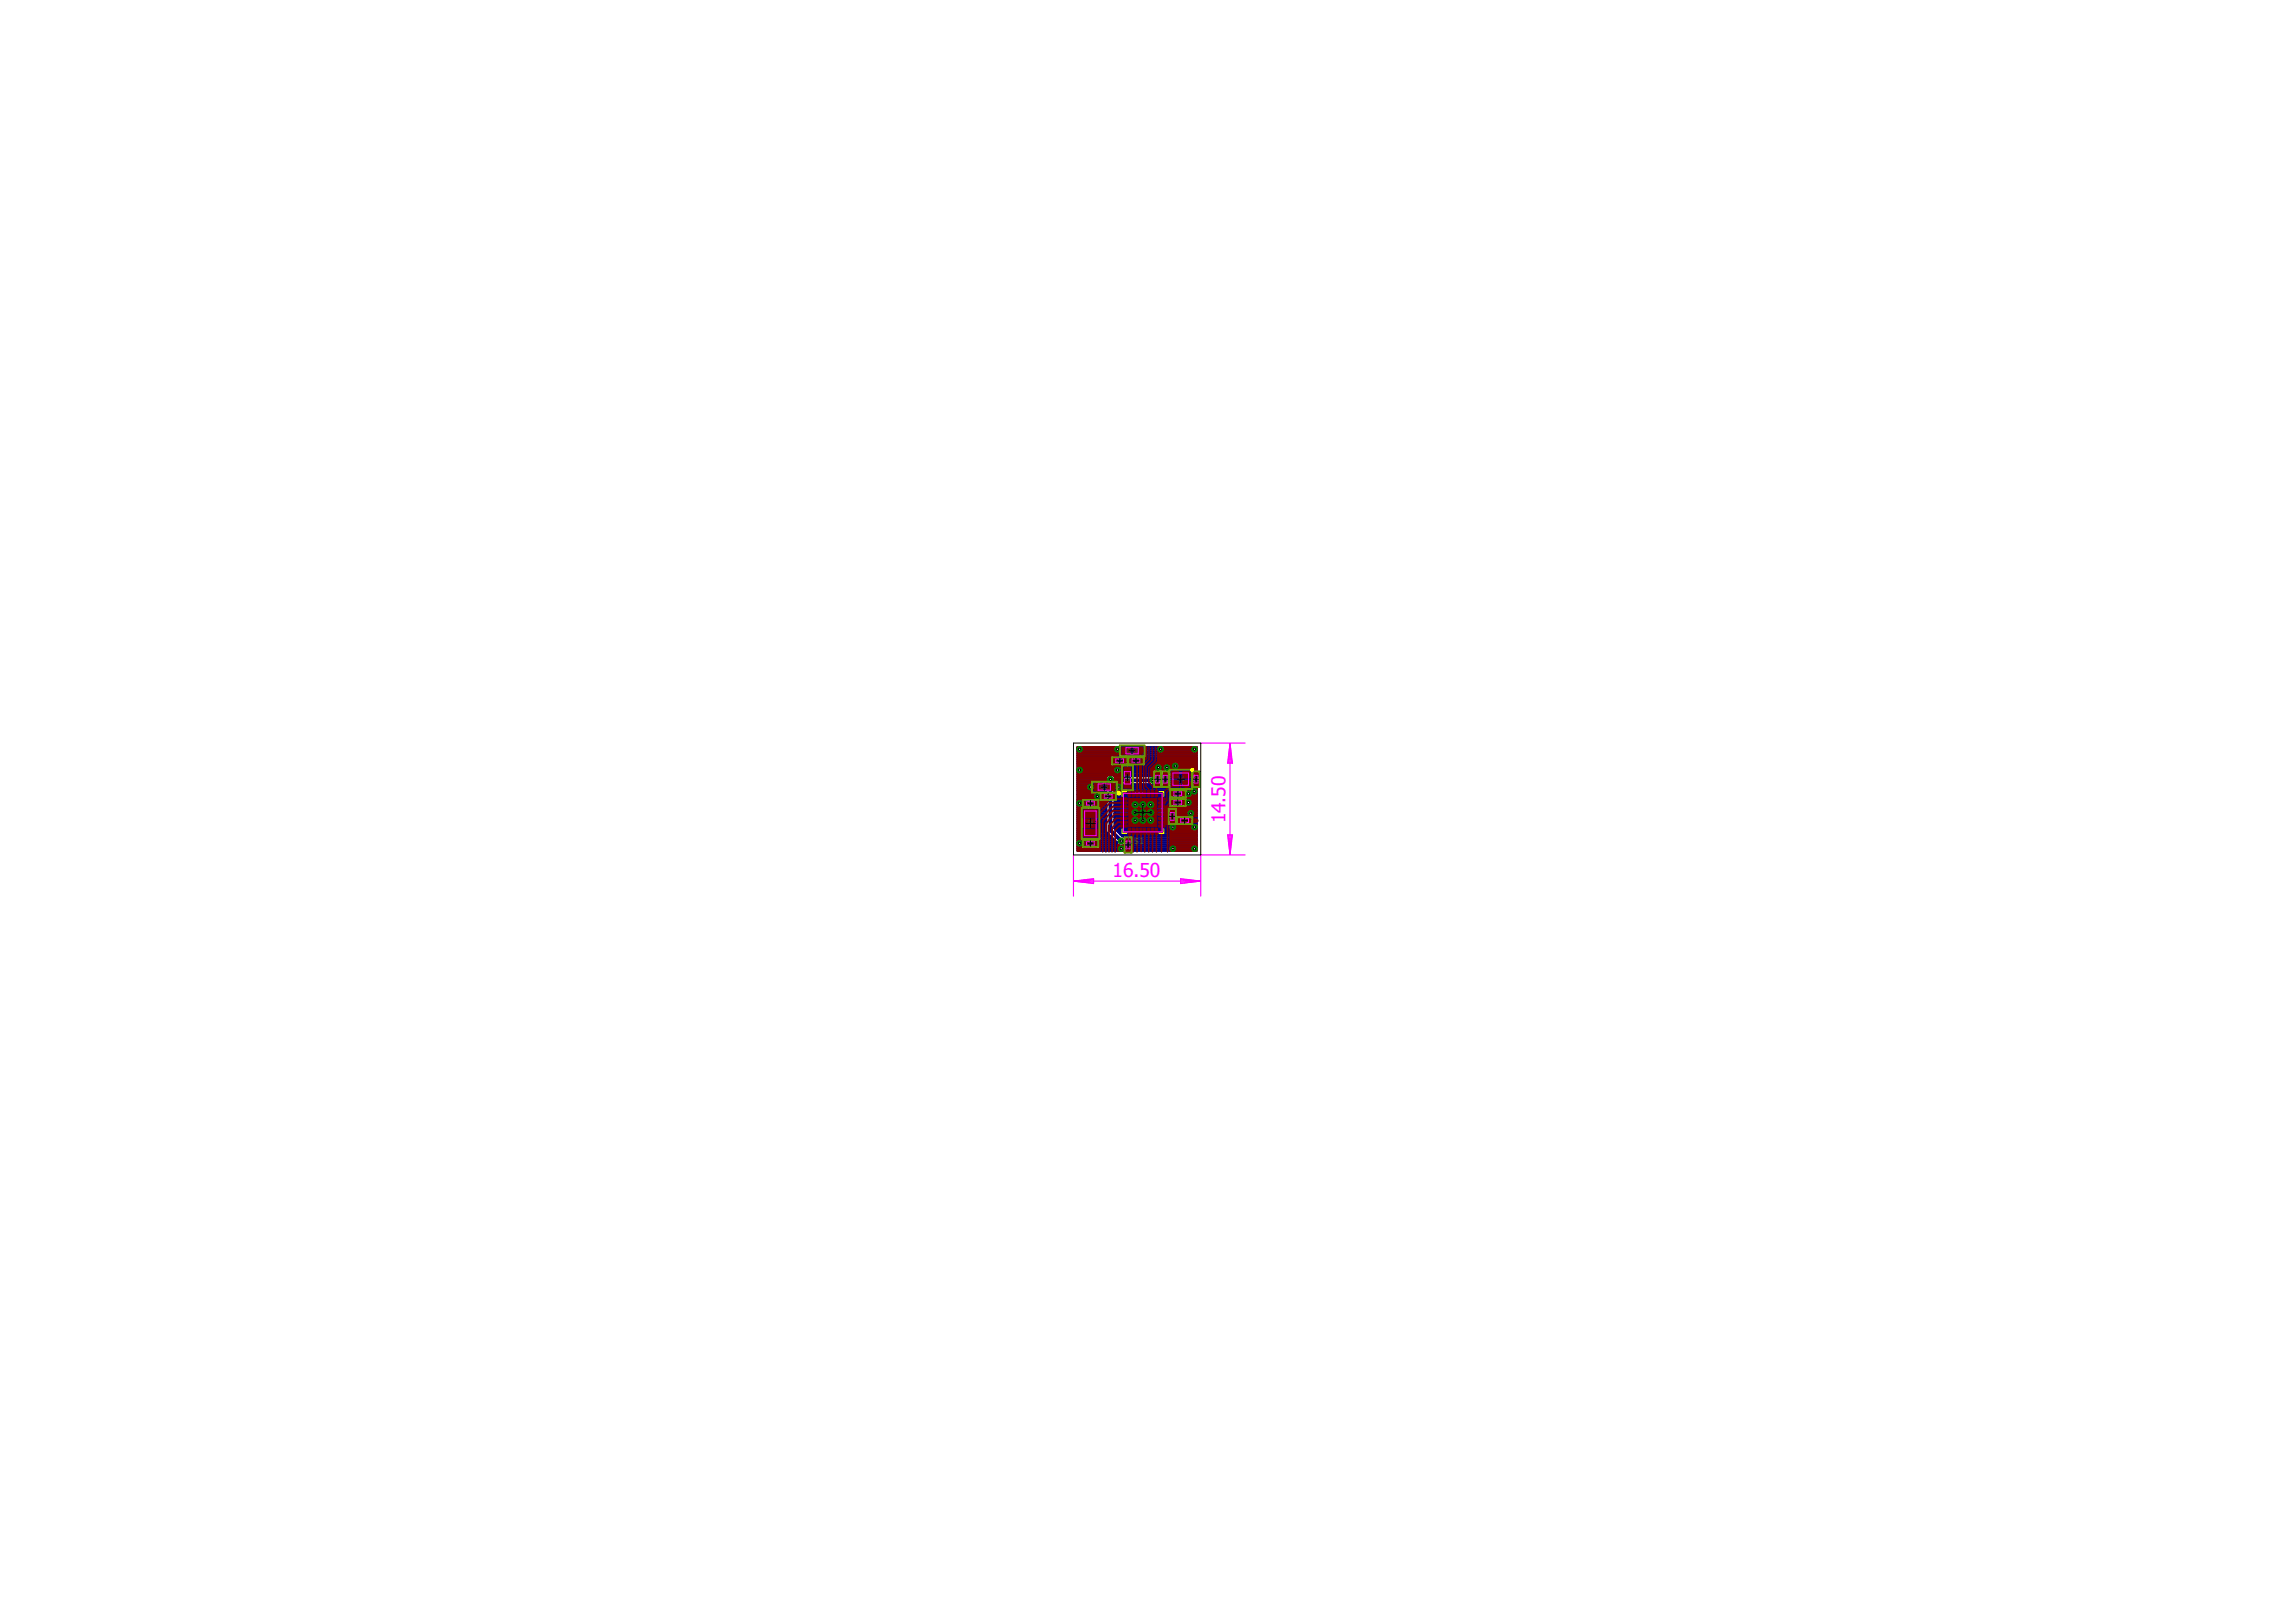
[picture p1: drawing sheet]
<svg xmlns="http://www.w3.org/2000/svg" width="297mm" height="210mm" viewBox="0 0 297 210" stroke-linecap="round" stroke-linejoin="round" font-family="sans-serif">
<defs><g id="words">
<g font-size="2.5" fill="#f0f">
<text x="158.6" y="106.6" transform="rotate(-90 158.6 106.6)">14.50</text>
<text x="143.9" y="113.5">16.50</text>
</g>
<g font-size="1.2" fill="#505050">
<text x="145.9" y="109.2">U</text>
<text x="146.7" y="109.2">$</text>
<text x="147.4" y="109.2">1</text>
</g>
<g font-size=".8" fill="#505050">
<text x="144.5" y="98.8">L3</text>
<text x="145.8" y="97.5">C10</text>
<text x="146.2" y="101.1" transform="rotate(-90 146.2 101.1)">L2</text>
<text x="146.3" y="98.8">C13</text>
<text x="150.1" y="101.3" transform="rotate(-90 150.1 101.3)">C</text>
<text x="150.1" y="100.8" transform="rotate(-90 150.1 100.8)">8</text>
<text x="151.1" y="101.3" transform="rotate(-90 151.1 101.3)">C</text>
<text x="151.1" y="100.8" transform="rotate(-90 151.1 100.8)">2</text>
<text x="152.3" y="101.1">X1</text>
<text x="155" y="101.3" transform="rotate(-90 155 101.3)">C1</text>
<text x="140.2" y="104.2">C11</text>
<text x="141.4" y="106.9" transform="rotate(-90 141.4 106.9)">X</text>
<text x="141.4" y="106.5" transform="rotate(-90 141.4 106.5)">2</text>
<text x="142.4" y="102.1">C9</text>
<text x="142.9" y="103.4">C4</text>
<text x="151.9" y="104.1">C6</text>
<text x="151.9" y="103">C7</text>
<text x="151.9" y="106.1" transform="rotate(-90 151.9 106.1)">C</text>
<text x="151.9" y="105.6" transform="rotate(-90 151.9 105.6)">3</text>
<text x="152.7" y="106.5">L1</text>
<text x="140.2" y="109.4">C12</text>
<text x="146.2" y="109.8" transform="rotate(-90 146.2 109.8)">C</text>
<text x="146.2" y="109.3" transform="rotate(-90 146.2 109.3)">5</text>
</g>
</g></defs>
<g fill="none" stroke="#000080" stroke-width=".32">
<path d="M139.4 96.7h15.4v13.4h-15.4zM139.4 99.9h15.4M139.4 99.7h15.4M139.4 99.4h15.4M139.4 99.1h15.4M139.4 98.8h15.4M139.4 98.6h15.4M139.4 98.3h15.4M139.4 98.1h15.4M139.4 97.8h15.4M139.4 97.5h15.4M139.4 97.3h15.4"/>
<path d="M139.4 97h15.4M139.4 101.5h3.7M139.4 100.2h15.4M139.4 109.8h15.4M139.4 109.6h15.4M139.4 109.3h5.2M139.4 109h5M139.4 108.8h4.8M139.4 108.5h4.5M139.4 108.2h4.3M139.4 108h4M139.4 107.7h3.7"/>
<path d="M139.4 107.4h3.7M139.4 107.2h3.7M139.4 106.9h3.7M139.4 106.6h3.7M139.4 106.4h3.7M139.4 106.1h3.7M139.4 105.8h3.7M139.4 105.6h3.7M139.4 105.3h3.7M139.4 105h3.7M139.4 104.8h3.7M139.4 104.5h3.7"/>
<path d="M139.4 104.2h3.7M139.4 103.9h3.7M139.4 103.7h3.7M139.4 103.4h3.7M139.4 103.1h3.7M139.4 102.9h3.7M139.4 102.6h3.7M139.4 102.3h3.7M139.4 102.1h3.7M139.4 101.8h3.7M139.4 101.3h3.7M139.4 101h3.6"/>
<path d="M139.4 100.7h3.6M139.4 100.5h3.7M143 100.7l.1 .5M143.1 101.2h.1M143.1 101.2v6.5l1.3 1.3M143.5 100.2l-.4 .3-.1 .2M143.8 100.2l.4 .2h4.6M144.2 107.2h10.6M144.2 106.9h10.6M144.2 106.6h10.6M144.2 106.4h10.6M144.2 106.1h10.6"/>
<path d="M144.2 105.8h10.6M144.2 105.6h10.6M144.2 105.3h10.6M144.2 105h10.6M144.2 104.8h10.6M144.2 104.5h10.6M144.2 104.2h10.6M144.2 103.9h10.6M144.2 103.7h10.6M144.2 103.4h10.6M144.2 103.1h10.6M144.2 102.9h10.6"/>
<path d="M144.2 102.6h10.6M144.2 102.3h10.6M144.2 102.1h10.6M144.2 101.8h10.6M144.4 109h.1M144.4 107.4h10.4M144.7 107.7h10.1M144.9 108h9.9M145.2 108.2a.66 .66 0 0 1 .3 1.1 .66 .66 0 0 1-1.1-.3M145.2 108.2h.1M145.3 108.2h9.5M145.5 109.3h9.3"/>
<path d="M145.6 108.5h9.2M145.7 109h9.1M145.7 108.8h9.1M148.8 101.5v.1M148.8 101.5l.3 .1 .4-.1M148.8 100.4a.66 .66 0 0 1 .9 .2 .66 .66 0 0 1-.2 .9M148.8 100.4v.1M148.8 101.5h-4.6v5.7l1 1M149.5 101.5h5.3M149.6 100.5h5.2M149.8 101.3h5M149.8 100.7h5"/>
<path d="M149.8 101h5"/>
</g>
<path d="M149.2 101h-5.4l-.1-.1v6.5l1.4 1.4" fill="none" stroke="#000080" stroke-width=".51"/>
<circle cx="146.9" cy="104.1" r=".4" fill="#008000" stroke="#008000" stroke-width=".13"/>
<circle cx="146.9" cy="104.1" r=".15" fill="#fff" stroke="#000" stroke-width=".13"/>
<circle cx="147.8" cy="104.1" r=".4" fill="#008000" stroke="#008000" stroke-width=".13"/>
<circle cx="147.8" cy="104.1" r=".15" fill="#fff" stroke="#000" stroke-width=".13"/>
<circle cx="148.9" cy="104.1" r=".4" fill="#008000" stroke="#008000" stroke-width=".13"/>
<circle cx="148.9" cy="104.1" r=".15" fill="#fff" stroke="#000" stroke-width=".13"/>
<circle cx="146.9" cy="105.2" r=".4" fill="#008000" stroke="#008000" stroke-width=".13"/>
<circle cx="146.9" cy="105.2" r=".15" fill="#fff" stroke="#000" stroke-width=".13"/>
<circle cx="147.8" cy="105.2" r=".4" fill="#008000" stroke="#008000" stroke-width=".13"/>
<circle cx="147.8" cy="105.2" r=".15" fill="#fff" stroke="#000" stroke-width=".13"/>
<circle cx="148.9" cy="105.2" r=".4" fill="#008000" stroke="#008000" stroke-width=".13"/>
<circle cx="148.9" cy="105.2" r=".15" fill="#fff" stroke="#000" stroke-width=".13"/>
<circle cx="146.9" cy="106.2" r=".4" fill="#008000" stroke="#008000" stroke-width=".13"/>
<circle cx="146.9" cy="106.2" r=".15" fill="#fff" stroke="#000" stroke-width=".13"/>
<circle cx="147.8" cy="106.2" r=".4" fill="#008000" stroke="#008000" stroke-width=".13"/>
<circle cx="147.8" cy="106.2" r=".15" fill="#fff" stroke="#000" stroke-width=".13"/>
<circle cx="148.9" cy="106.2" r=".4" fill="#008000" stroke="#008000" stroke-width=".13"/>
<circle cx="148.9" cy="106.2" r=".15" fill="#fff" stroke="#000" stroke-width=".13"/>
<circle cx="139.7" cy="109.1" r=".36" fill="#008000" stroke="#008000" stroke-width=".13"/>
<circle cx="139.7" cy="109.1" r=".15" fill="#fff" stroke="#000" stroke-width=".13"/>
<circle cx="139.7" cy="103.9" r=".36" fill="#008000" stroke="#008000" stroke-width=".13"/>
<circle cx="139.7" cy="103.9" r=".15" fill="#fff" stroke="#000" stroke-width=".13"/>
<circle cx="142" cy="103.1" r=".36" fill="#008000" stroke="#008000" stroke-width=".13"/>
<circle cx="142" cy="103.1" r=".15" fill="#fff" stroke="#000" stroke-width=".13"/>
<circle cx="149.9" cy="99.3" r=".36" fill="#008000" stroke="#008000" stroke-width=".13"/>
<circle cx="149.9" cy="99.3" r=".15" fill="#fff" stroke="#000" stroke-width=".13"/>
<circle cx="153.8" cy="102.7" r=".36" fill="#008000" stroke="#008000" stroke-width=".13"/>
<circle cx="153.8" cy="102.7" r=".15" fill="#fff" stroke="#000" stroke-width=".13"/>
<circle cx="153.8" cy="103.8" r=".36" fill="#008000" stroke="#008000" stroke-width=".13"/>
<circle cx="153.8" cy="103.8" r=".15" fill="#fff" stroke="#000" stroke-width=".13"/>
<circle cx="141.1" cy="101.9" r=".36" fill="#008000" stroke="#008000" stroke-width=".13"/>
<circle cx="141.1" cy="101.9" r=".15" fill="#fff" stroke="#000" stroke-width=".13"/>
<circle cx="154.5" cy="102.4" r=".36" fill="#008000" stroke="#008000" stroke-width=".13"/>
<circle cx="154.5" cy="102.4" r=".15" fill="#fff" stroke="#000" stroke-width=".13"/>
<circle cx="152" cy="99.1" r=".36" fill="#008000" stroke="#008000" stroke-width=".13"/>
<circle cx="152" cy="99.1" r=".15" fill="#fff" stroke="#000" stroke-width=".13"/>
<circle cx="151" cy="99.3" r=".36" fill="#008000" stroke="#008000" stroke-width=".13"/>
<circle cx="151" cy="99.3" r=".15" fill="#fff" stroke="#000" stroke-width=".13"/>
<circle cx="139.7" cy="99.7" r=".36" fill="#008000" stroke="#008000" stroke-width=".13"/>
<circle cx="139.7" cy="99.7" r=".15" fill="#fff" stroke="#000" stroke-width=".13"/>
<circle cx="145.1" cy="109.8" r=".36" fill="#008000" stroke="#008000" stroke-width=".13"/>
<circle cx="145.1" cy="109.8" r=".15" fill="#fff" stroke="#000" stroke-width=".13"/>
<circle cx="154.5" cy="107" r=".36" fill="#008000" stroke="#008000" stroke-width=".13"/>
<circle cx="154.5" cy="107" r=".15" fill="#fff" stroke="#000" stroke-width=".13"/>
<circle cx="154.1" cy="105.2" r=".36" fill="#008000" stroke="#008000" stroke-width=".13"/>
<circle cx="154.1" cy="105.2" r=".15" fill="#fff" stroke="#000" stroke-width=".13"/>
<circle cx="144.6" cy="97" r=".36" fill="#008000" stroke="#008000" stroke-width=".13"/>
<circle cx="144.6" cy="97" r=".15" fill="#fff" stroke="#000" stroke-width=".13"/>
<circle cx="144.6" cy="99.7" r=".36" fill="#008000" stroke="#008000" stroke-width=".13"/>
<circle cx="144.6" cy="99.7" r=".15" fill="#fff" stroke="#000" stroke-width=".13"/>
<circle cx="154.5" cy="97" r=".36" fill="#008000" stroke="#008000" stroke-width=".13"/>
<circle cx="154.5" cy="97" r=".15" fill="#fff" stroke="#000" stroke-width=".13"/>
<circle cx="151.7" cy="107" r=".36" fill="#008000" stroke="#008000" stroke-width=".13"/>
<circle cx="151.7" cy="107" r=".15" fill="#fff" stroke="#000" stroke-width=".13"/>
<circle cx="154.5" cy="109.8" r=".36" fill="#008000" stroke="#008000" stroke-width=".13"/>
<circle cx="154.5" cy="109.8" r=".15" fill="#fff" stroke="#000" stroke-width=".13"/>
<circle cx="151.7" cy="109.8" r=".36" fill="#008000" stroke="#008000" stroke-width=".13"/>
<circle cx="151.7" cy="109.8" r=".15" fill="#fff" stroke="#000" stroke-width=".13"/>
<circle cx="139.7" cy="97" r=".36" fill="#008000" stroke="#008000" stroke-width=".13"/>
<circle cx="139.7" cy="97" r=".15" fill="#fff" stroke="#000" stroke-width=".13"/>
<circle cx="150.2" cy="97" r=".36" fill="#008000" stroke="#008000" stroke-width=".13"/>
<circle cx="150.2" cy="97" r=".15" fill="#fff" stroke="#000" stroke-width=".13"/>
<circle cx="144.8" cy="101.9" r=".36" fill="#008000" stroke="#008000" stroke-width=".13"/>
<circle cx="144.8" cy="101.9" r=".15" fill="#fff" stroke="#000" stroke-width=".13"/>
<circle cx="145.1" cy="108.8" r=".36" fill="#008000" stroke="#008000" stroke-width=".13"/>
<circle cx="145.1" cy="108.8" r=".15" fill="#fff" stroke="#000" stroke-width=".13"/>
<circle cx="143.7" cy="100.9" r=".36" fill="#008000" stroke="#008000" stroke-width=".13"/>
<circle cx="143.7" cy="100.9" r=".15" fill="#fff" stroke="#000" stroke-width=".13"/>
<circle cx="149.2" cy="101" r=".36" fill="#008000" stroke="#008000" stroke-width=".13"/>
<circle cx="149.2" cy="101" r=".15" fill="#fff" stroke="#000" stroke-width=".13"/>
<g fill="#800000" stroke="#800000" stroke-width=".13">
<path d="M153 99.8h.9v.9h-.9z"/>
<path d="M151.6 99.8h.9v.9h-.9z"/>
<path d="M151.6 101h.9v.8h-.9z"/>
<path d="M153 101h.9v.8h-.9z"/>
<path d="M152.4 105.9h.6v.6h-.6z"/>
<path d="M153.5 105.9h.6v.6h-.6z"/>
<path d="M150.5 101.1h.5v.6h-.5z"/>
<path d="M150.5 100h.5v.6h-.5z"/>
<path d="M154.5 100h.5v.6h-.5z"/>
<path d="M154.5 101.1h.5v.6h-.5z"/>
<path d="M151.4 105.9h.6v.6h-.6z"/>
<path d="M151.4 104.8h.6v.6h-.6z"/>
<path d="M143.6 102.8h.6v.6h-.6z"/>
<path d="M142.5 102.8h.6v.6h-.6z"/>
<path d="M145.6 108.5h.6v.6h-.6z"/>
<path d="M145.6 109.6h.6v.6h-.6z"/>
<path d="M149.5 101.1h.6v.6h-.6z"/>
<path d="M149.5 100h.6v.6h-.6z"/>
<path d="M151.5 103.5h.6v.6h-.6z"/>
<path d="M152.6 103.5h.6v.6h-.6z"/>
<path d="M151.5 102.4h.6v.6h-.6z"/>
<path d="M152.6 102.4h.6v.6h-.6z"/>
<path d="M143.1 101.4h1.1v.9h-1.1z"/>
<path d="M141.5 101.4h1.1v.9h-1.1z"/>
<path d="M145.1 96.7h1.1v.9h-1.1z"/>
<path d="M146.7 96.7h1.1v.9h-1.1z"/>
<path d="M140.2 104.8h1.8v1h-1.8z"/>
<path d="M140.2 107.3h1.8v1h-1.8z"/>
<path d="M140.2 103.7h.6v.5h-.6z"/>
<path d="M141.3 103.7h.6v.5h-.6z"/>
<path d="M140.2 108.8h.6v.6h-.6z"/>
<path d="M141.3 108.8h.6v.6h-.6z"/>
<path d="M146 103.3h3.7v3.7h-3.7z"/>
<path d="M145.4 100.9h.9v1.1h-.9z"/>
<path d="M145.4 99.3h.9v1.1h-.9z"/>
<path d="M145.1 98.2h.6v.6h-.6z"/>
<path d="M144 98.2h.6v.6h-.6z"/>
<path d="M146.1 98.2h.6v.6h-.6z"/>
<path d="M147.2 98.2h.6v.6h-.6z"/>
</g>
<g fill="#800000" stroke="#800000" stroke-width=".13">
<path d="M145 103.3h.8v.2h-.7z" fill-rule="evenodd"/>
<path d="M145 103.8h.8v.2v.1h-.7z" fill-rule="evenodd"/>
<path d="M145 104.3l.8-.1v.3h-.7z" fill-rule="evenodd"/>
<path d="M145 104.8h.8v.2v.1h-.7z" fill-rule="evenodd"/>
<path d="M145 105.3l.8-.1v.3h-.7z" fill-rule="evenodd"/>
<path d="M145 105.8l.8-.1v.3h-.7z" fill-rule="evenodd"/>
<path d="M145 106.3h.8v.2v.1h-.7z" fill-rule="evenodd"/>
<path d="M145 106.8l.8-.1v.3h-.7z" fill-rule="evenodd"/>
<path d="M146 107.2h.3v.7l-.1 .1-.2-.1z" fill-rule="evenodd"/>
<path d="M146.5 107.2h.2v.7v.1l-.2-.1z" fill-rule="evenodd"/>
<path d="M147 107.2h.3v.7l-.1 .1-.2-.1z" fill-rule="evenodd"/>
<path d="M147.5 107.2h.3v.7l-.1 .1-.2-.1z" fill-rule="evenodd"/>
<path d="M148 107.2h.3v.7l-.1 .1-.2-.1z" fill-rule="evenodd"/>
<path d="M148.5 107.2h.3v.7l-.1 .1-.2-.1z" fill-rule="evenodd"/>
<path d="M149 107.2h.2v.7v.1l-.3-.1z" fill-rule="evenodd"/>
<path d="M149.5 107.2h.3v.7l-.1 .1-.2-.1z" fill-rule="evenodd"/>
<path d="M149.9 106.8l.8-.1v.3h-.7z" fill-rule="evenodd"/>
<path d="M149.9 106.3h.8v.2v.1h-.7z" fill-rule="evenodd"/>
<path d="M149.9 105.8l.8-.1v.3h-.7z" fill-rule="evenodd"/>
<path d="M149.9 105.3l.8-.1v.3h-.7z" fill-rule="evenodd"/>
<path d="M149.9 104.8h.8v.2v.1h-.7z" fill-rule="evenodd"/>
<path d="M149.9 104.3l.8-.1v.3h-.7z" fill-rule="evenodd"/>
<path d="M149.9 103.8h.8v.2v.1h-.7z" fill-rule="evenodd"/>
<path d="M149.9 103.3h.8v.2h-.7z" fill-rule="evenodd"/>
<path d="M149.5 102.3h.3v.8h-.1h-.2z" fill-rule="evenodd"/>
<path d="M149 102.3h.2v.8h-.3z" fill-rule="evenodd"/>
<path d="M148.5 102.3h.3v.8h-.1h-.2z" fill-rule="evenodd"/>
<path d="M148 102.3h.3v.8h-.1h-.2z" fill-rule="evenodd"/>
<path d="M147.5 102.3h.3v.8h-.1h-.2z" fill-rule="evenodd"/>
<path d="M147 102.3h.3v.8h-.1h-.2z" fill-rule="evenodd"/>
<path d="M146.5 102.3h.2v.8h-.2z" fill-rule="evenodd"/>
<path d="M146 102.3h.3v.8h-.1h-.2z" fill-rule="evenodd"/>
</g>
<g fill="none" stroke="#800000" stroke-width=".21">
<path d="M144.3 98.5l1.4-1.3v.5l1.4 1.5v3.5M145.4 98.5l.5 .4v1M147.3 97.2l.2 .2v1.1h.5l.2-.2v-1.1M147.6 98.5v5.6h.2M141.6 105.2l-.5 .1M141.6 103.9v1.3l-.5 .1M141.6 107.8v1.3M143.7 101.9l.6 .6M143.9 103.1l.4 .3h1.1M144.3 102.5h.1M144.3 102.5l.2 .2h1.6M145.4 105.4h-1.2l-1.1 1.2v3.6"/>
<path d="M145.4 104.9h-1.4l-1.3 1.3v4M145.4 103.9h-1.8l-1.2 1.3h-1.2l-.1 .1M145.4 104.4h-1.5l-2 2v1.4h-.8M145.4 105.9h-1l-.9 .9v3.4M145.4 106.9h-.6l-.5 .5v2.8M145.4 106.4h-.8l-.7 .7v3.1M145.9 101.5l.1 .4h.3l.3 .3v.5M146.1 107.6v1l-.2 .2M146.6 107.6v2.6M147.1 107.6v2.6M147.6 107.6v2.6M148.1 107.6v2.6"/>
<path d="M148.6 107.6v2.6M148.9 105.2l.1 .2h1.3M149.1 107.6v2.6M149.2 101l.3 .4h.3l-.2 .1v1.2M149.6 107.6v2.6M150.3 107v-.1v3.3M150.3 106.4h.6l.1 .2v3.6M150.3 105.9h1l.4 .3M150.7 101.4h1.3M151.7 105.1l-.4 .4h-.9M151.8 102.7v.1M151.8 103.8l-1 1.1h-.5"/>
<path d="M152 101.4h.1M152 100.3h-1.3M153.5 100.3h1.2M154.7 101.4h-1.2"/>
</g>
<g fill="none" stroke="#800000" stroke-width=".32">
<path d="M139.4 97.3h5.4M139.4 99.9h5.7M139.4 99.7h5.7M139.4 99.4h5.7M139.4 99.1h5.8M139.4 98.8h4.3M139.4 98.6h4.3M139.4 98.3h4.3M139.4 98.1h4.3M139.4 97.8h5M139.4 97.5h5.3M139.4 97h5.4"/>
<path d="M147.5 99h.1M147.5 99.9h.1M147.5 99.7h.1M147.5 99.4h.1M147.5 99.1h.1M147.5 98.8h.1M147.5 98.6h.1M148 98.5h-.5l.1 3.4-.1-2.8M148.1 97.8h.2M148.1 97.2v.5l-.1 .2 .2 .3 .1-.1v-1.4h-.2v.4h-.8v.1l1 .1M148.1 97.5h.2M148.1 97h.2"/>
<path d="M148.1 98.1h.2M149 99.9h.1M149 99.7h.3M149.1 99.4h5.7M149.3 99.7h1.9M149.3 99.7l-.2 .2M149.3 99.1h5.5M149.6 98.8h5.2M149.8 99.6v.7M149.8 99.9h.1M149.8 99.7h.1M149.8 97.3h5"/>
<path d="M149.8 98.6h5M149.8 98.3h5M149.8 98.1h5M149.8 97.8h5M149.8 97.5h5M149.8 97h5M150.2 99.7h.1M150.7 99.6v.7M150.7 99.9h.1M150.7 99.7h.1M151.2 99.7l.2-.2h.6v.8h-2.9M151.2 99.7h.1"/>
<path d="M152 99.9h.1M152 99.7h.1M152.8 99.6l.1-.1h1.2l.1 .3 .1-.1h.5v-3h-5v1.9l-.8 .9v.9l.1-.1v-.4M152.8 99.6h.1M152.8 99.6l-.3-.1h-.4v.7h-.7v.1M154.2 99.7h.6M139.4 100.2h5.7M139.4 103.4h.6M139.4 105h.5M139.4 103.9h1.1M139.4 106.1h2.2l-.1 .2v.7h-1.5l-.1 .2M139.4 109.8h2.9"/>
<path d="M139.4 109.6h.5M139.4 109.3h.5M139.4 109h.5M139.4 108.8h.5M139.4 108.5h.6M139.4 108.2h.5M139.4 108h.5M139.4 107.7h.5M139.4 107.4h.5M139.4 107.2h.5M139.4 106.9h2.1M139.4 106.6h2.1"/>
<path d="M139.4 106.4h2.1M139.4 105.8h.5M139.4 105.6h.5M139.4 105.3h.5M139.4 104.8h.5M139.4 104.5h.6M139.4 104.2h.5M139.4 103.7h.5M139.4 103.1h2.8M139.4 102.9h2.8M139.4 102.6h2M139.4 102.3h1.8"/>
<path d="M139.4 102.1h1.8M139.4 101.8h2.6M139.4 101.5h1.8M139.4 101.3h1.8M139.4 101h3.6M139.4 100.7h3.6M139.4 100.5h3.7M139.9 109.1h.6v.7M139.9 107.2v1.2l.1 .2M139.9 104.5h.1M140 108.6l-.1 .2v.7l.2 .3h.8l.2-.2 .1 .1h.8l.2-.1M140 104.5l-.1 .2v1.2l.1 .2"/>
<path d="M140 104.5h.1M140.5 103.4h.1M140.5 103.3v.7M140.5 109.6h.1M140.5 109.3h.1M140.5 103.7h.1M141.1 103.4h.1M141.1 103.4h.1h.8l.2 .1v.9l-.1 .1M141.1 103.5l-.2-.2h-.8l-.2 .3v.9M141.2 102.3v-.4h.9l.1 1.5 .2 .3M141.2 101.3l.2-.2 .6-.1v1.7l-.6-.1-.2-.3M142 102.6h.1"/>
<path d="M142 102.3h.1M142 102.1h.1M142 101.5h.1M142 101.3h.1M142.1 104.5h.1M142.1 108.6l.1 .1v.9M142.1 103.4h.1M142.1 108.6h.1M142.1 104.5h.4M142.2 103.1h.6v.6M142.2 108.5h.1M142.2 103.9h.8"/>
<path d="M142.2 109.6h.1M142.2 109.3h.1M142.2 109h.1M142.2 108.8h.1M142.2 104.2h.5M142.2 103.7h.2M142.3 108.4l-.2 .2M142.3 106.6h.1M142.3 108.2h.1M142.3 108h.1M142.3 107.7h.1M142.3 107.4h.1"/>
<path d="M142.3 107.2h.1M142.3 106.9h.1M142.4 103.7h.9M142.8 103.4h.1M142.8 103.7h.1M142.8 103.1h.1M143 100.7l.1 .4-.2 .1-.3-.2h-.5v.8h-.9v-.5M143.3 103.7l-1 1-.2-.2M143.3 103.7h.1M143.5 100.2l-.4 .3-.1 .2M143.8 100.2l.2 .1 .3 .4M144.2 100.5h.9"/>
<path d="M144.3 100.7v.4l.2 .2v.8l.2 .2h1h-.4l-.2-.2v-1.3l.2-.2-.2-.1v-1.3l.2-.1h-.3l-.1-.2-.2 .2h-.8l-.2-.2v-.9l.2-.1h.5l.4-.5v-.7h-5.4v13.4h2.9v-3.5M144.3 101h.8M144.3 100.7h.9M144.5 102.1h.6M144.5 101.8h.6M144.5 101.5h.6M144.5 101.3h.6M144.7 109.4a.59 .59 0 0 0 .6 0v.7h-.6zM144.7 109.8h.6M144.7 109.6h.6M145.3 109.9h.6M146.1 105.2v.1h3.4"/>
<path d="M146.1 105.1v-.1h3.5l-.1 .3M146.1 105.1v.1M146.1 105.3h1.6M147.5 100.2h.1M147.5 101.8h.1M147.5 101.5h.1M147.5 101.3h.1M147.5 101h.1M147.5 100.7h.1M147.5 100.5h.1M147.6 102.9h.1M147.6 102.7v.3"/>
<path d="M147.7 103.5l.3-.1v3.5h-.2h-.1zM147.7 103.9h.3M147.7 106.1h.3M147.7 106.6h.3M147.7 106.4h.3M147.7 105.8h.3M147.7 105.6h.3M147.7 104.8h.3M147.7 104.5h.3M147.7 104.2h.3M147.7 103.7h.3M148 105.3h1.5"/>
<path d="M149 100.2h.1M149.8 100.2h.1M150.7 100.2h.1M151.4 106.8h3.4v3.3h-3.4zM151.4 109.8h3.4M151.4 109.6h3.4M151.4 109.3h3.4M151.4 109h3.4M151.4 108.8h3.4M151.4 108.5h3.4M151.4 108.2h3.4M151.4 108h3.4"/>
<path d="M151.4 107.7h3.4M151.4 107.4h3.4M151.4 107.2h3.4M151.4 106.9h3.4M152.9 103.4h.1M152.9 103.7h.1M152.9 103.1h.1M152.9 102.9h.1M153.4 101.5h.7v-.2h-.6v.9h.6l.2-.2h.5v3.6h-1.2v-2.1l-.1-.2 .1-.2v-.7l-.2-.3zM153.4 102.1h.1M153.4 101.8h.1M153.4 101.5h.1"/>
<path d="M153.5 103.4h1.3M153.5 103.1h1.3M153.6 103.9h1.2M153.6 102.7h-.7v1.1h.7M153.6 104.2h1.2M153.6 103.7h1.2M153.6 102.9h1.2M153.6 102.6h1.2M153.6 102.3h1.2M153.6 105h1.2M153.6 105.6h1.2M153.6 105.3h1.2"/>
<path d="M153.6 104.8h1.2M153.6 104.5h1.2M154.1 101.4h.7l-.1 .6M154.2 102.1h.6M154.7 101.8h.1M154.7 101.5h.1"/>
</g>
<path d="M148.7 96.7v1.6l-.7 .7v3l.1 .2v.5M149.1 96.7v1.7l-.8 .8v2.5l.3 .4v.6M149.5 96.7v1.8l-.9 .8v1.9l.5 .5v1M150.3 105.4l.1 .1M150.3 105.9h.1M151.8 102.7l-.5 .6v.6l-.5 .5h-.5M152 101.4h-.1l-.5 .5h-.2l-.9 .8v.7M153.5 100.3h-.1l-.7 .6v1.1l-.1 .2h-1.3l-.3 .3v1.1l-.4 .3h-.3" fill="none" stroke="#800000" stroke-width=".17"/>
<path d="M151.7 106.2h1M153.8 106.2h.9" fill="none" stroke="#800000" stroke-width=".61"/>
<path d="M143.7 100.9v1M145.9 108.8h-.8" fill="none" stroke="#800000" stroke-width=".51"/>
<circle cx="146.9" cy="104.1" r=".4" fill="#008000" stroke="#008000" stroke-width=".13"/>
<circle cx="146.9" cy="104.1" r=".15" fill="#fff" stroke="#000" stroke-width=".13"/>
<circle cx="147.8" cy="104.1" r=".4" fill="#008000" stroke="#008000" stroke-width=".13"/>
<circle cx="147.8" cy="104.1" r=".15" fill="#fff" stroke="#000" stroke-width=".13"/>
<circle cx="148.9" cy="104.1" r=".4" fill="#008000" stroke="#008000" stroke-width=".13"/>
<circle cx="148.9" cy="104.1" r=".15" fill="#fff" stroke="#000" stroke-width=".13"/>
<circle cx="146.9" cy="105.2" r=".4" fill="#008000" stroke="#008000" stroke-width=".13"/>
<circle cx="146.9" cy="105.2" r=".15" fill="#fff" stroke="#000" stroke-width=".13"/>
<circle cx="147.8" cy="105.2" r=".4" fill="#008000" stroke="#008000" stroke-width=".13"/>
<circle cx="147.8" cy="105.2" r=".15" fill="#fff" stroke="#000" stroke-width=".13"/>
<circle cx="148.9" cy="105.2" r=".4" fill="#008000" stroke="#008000" stroke-width=".13"/>
<circle cx="148.9" cy="105.2" r=".15" fill="#fff" stroke="#000" stroke-width=".13"/>
<circle cx="146.9" cy="106.2" r=".4" fill="#008000" stroke="#008000" stroke-width=".13"/>
<circle cx="146.9" cy="106.2" r=".15" fill="#fff" stroke="#000" stroke-width=".13"/>
<circle cx="147.8" cy="106.2" r=".4" fill="#008000" stroke="#008000" stroke-width=".13"/>
<circle cx="147.8" cy="106.2" r=".15" fill="#fff" stroke="#000" stroke-width=".13"/>
<circle cx="148.9" cy="106.2" r=".4" fill="#008000" stroke="#008000" stroke-width=".13"/>
<circle cx="148.9" cy="106.2" r=".15" fill="#fff" stroke="#000" stroke-width=".13"/>
<circle cx="139.7" cy="109.1" r=".36" fill="#008000" stroke="#008000" stroke-width=".13"/>
<circle cx="139.7" cy="109.1" r=".15" fill="#fff" stroke="#000" stroke-width=".13"/>
<circle cx="139.7" cy="103.9" r=".36" fill="#008000" stroke="#008000" stroke-width=".13"/>
<circle cx="139.7" cy="103.9" r=".15" fill="#fff" stroke="#000" stroke-width=".13"/>
<circle cx="142" cy="103.1" r=".36" fill="#008000" stroke="#008000" stroke-width=".13"/>
<circle cx="142" cy="103.1" r=".15" fill="#fff" stroke="#000" stroke-width=".13"/>
<circle cx="149.9" cy="99.3" r=".36" fill="#008000" stroke="#008000" stroke-width=".13"/>
<circle cx="149.9" cy="99.3" r=".15" fill="#fff" stroke="#000" stroke-width=".13"/>
<circle cx="153.8" cy="102.7" r=".36" fill="#008000" stroke="#008000" stroke-width=".13"/>
<circle cx="153.8" cy="102.7" r=".15" fill="#fff" stroke="#000" stroke-width=".13"/>
<circle cx="153.8" cy="103.8" r=".36" fill="#008000" stroke="#008000" stroke-width=".13"/>
<circle cx="153.8" cy="103.8" r=".15" fill="#fff" stroke="#000" stroke-width=".13"/>
<circle cx="141.1" cy="101.9" r=".36" fill="#008000" stroke="#008000" stroke-width=".13"/>
<circle cx="141.1" cy="101.9" r=".15" fill="#fff" stroke="#000" stroke-width=".13"/>
<circle cx="154.5" cy="102.4" r=".36" fill="#008000" stroke="#008000" stroke-width=".13"/>
<circle cx="154.5" cy="102.4" r=".15" fill="#fff" stroke="#000" stroke-width=".13"/>
<circle cx="152" cy="99.1" r=".36" fill="#008000" stroke="#008000" stroke-width=".13"/>
<circle cx="152" cy="99.1" r=".15" fill="#fff" stroke="#000" stroke-width=".13"/>
<circle cx="151" cy="99.3" r=".36" fill="#008000" stroke="#008000" stroke-width=".13"/>
<circle cx="151" cy="99.3" r=".15" fill="#fff" stroke="#000" stroke-width=".13"/>
<circle cx="139.7" cy="99.7" r=".36" fill="#008000" stroke="#008000" stroke-width=".13"/>
<circle cx="139.7" cy="99.7" r=".15" fill="#fff" stroke="#000" stroke-width=".13"/>
<circle cx="145.1" cy="109.8" r=".36" fill="#008000" stroke="#008000" stroke-width=".13"/>
<circle cx="145.1" cy="109.8" r=".15" fill="#fff" stroke="#000" stroke-width=".13"/>
<circle cx="154.5" cy="107" r=".36" fill="#008000" stroke="#008000" stroke-width=".13"/>
<circle cx="154.5" cy="107" r=".15" fill="#fff" stroke="#000" stroke-width=".13"/>
<circle cx="154.1" cy="105.2" r=".36" fill="#008000" stroke="#008000" stroke-width=".13"/>
<circle cx="154.1" cy="105.2" r=".15" fill="#fff" stroke="#000" stroke-width=".13"/>
<circle cx="144.6" cy="97" r=".36" fill="#008000" stroke="#008000" stroke-width=".13"/>
<circle cx="144.6" cy="97" r=".15" fill="#fff" stroke="#000" stroke-width=".13"/>
<circle cx="144.6" cy="99.7" r=".36" fill="#008000" stroke="#008000" stroke-width=".13"/>
<circle cx="144.6" cy="99.7" r=".15" fill="#fff" stroke="#000" stroke-width=".13"/>
<circle cx="154.5" cy="97" r=".36" fill="#008000" stroke="#008000" stroke-width=".13"/>
<circle cx="154.5" cy="97" r=".15" fill="#fff" stroke="#000" stroke-width=".13"/>
<circle cx="151.7" cy="107" r=".36" fill="#008000" stroke="#008000" stroke-width=".13"/>
<circle cx="151.7" cy="107" r=".15" fill="#fff" stroke="#000" stroke-width=".13"/>
<circle cx="154.5" cy="109.8" r=".36" fill="#008000" stroke="#008000" stroke-width=".13"/>
<circle cx="154.5" cy="109.8" r=".15" fill="#fff" stroke="#000" stroke-width=".13"/>
<circle cx="151.7" cy="109.8" r=".36" fill="#008000" stroke="#008000" stroke-width=".13"/>
<circle cx="151.7" cy="109.8" r=".15" fill="#fff" stroke="#000" stroke-width=".13"/>
<circle cx="139.7" cy="97" r=".36" fill="#008000" stroke="#008000" stroke-width=".13"/>
<circle cx="139.7" cy="97" r=".15" fill="#fff" stroke="#000" stroke-width=".13"/>
<circle cx="150.2" cy="97" r=".36" fill="#008000" stroke="#008000" stroke-width=".13"/>
<circle cx="150.2" cy="97" r=".15" fill="#fff" stroke="#000" stroke-width=".13"/>
<circle cx="144.8" cy="101.9" r=".36" fill="#008000" stroke="#008000" stroke-width=".13"/>
<circle cx="144.8" cy="101.9" r=".15" fill="#fff" stroke="#000" stroke-width=".13"/>
<circle cx="145.1" cy="108.8" r=".36" fill="#008000" stroke="#008000" stroke-width=".13"/>
<circle cx="145.1" cy="108.8" r=".15" fill="#fff" stroke="#000" stroke-width=".13"/>
<circle cx="143.7" cy="100.9" r=".36" fill="#008000" stroke="#008000" stroke-width=".13"/>
<circle cx="143.7" cy="100.9" r=".15" fill="#fff" stroke="#000" stroke-width=".13"/>
<circle cx="149.2" cy="101" r=".36" fill="#008000" stroke="#008000" stroke-width=".13"/>
<circle cx="149.2" cy="101" r=".15" fill="#fff" stroke="#000" stroke-width=".13"/>
<path d="M150.6 104.4h2.8v2.2h-2.8z" fill="#800000" stroke="#800000" stroke-width=".13"/>
<g fill="#690" stroke="#690" stroke-width=".13">
<path d="M151.3 99.6h.1l-.1 2.6v-.1z"/>
<path d="M151.3 102.1l2.9-.1 .1 .1-3 .1z"/>
<path d="M154.2 99.6h.1l-.1 2.6v-.1z"/>
<path d="M151.3 99.6l2.9-.1 .1 .1-3 .1z"/>
<path d="M154.2 105.7h.1v1h-.1z"/>
<path d="M152.2 105.7h2.1v.1h-2.1z"/>
<path d="M152.2 105.7h.1v1h-.1z"/>
<path d="M152.2 106.6h2.1v.1h-2.1z"/>
<path d="M150.3 99.8h.9l.1 .1h-1z"/>
<path d="M150.3 99.8h.1l-.1 2.1z"/>
<path d="M150.3 101.8h.9l.1 .1h-1z"/>
<path d="M151.2 99.8h.1l-.1 2.1z"/>
<path d="M154.2 101.8h1l.1 .1h-1z"/>
<path d="M155.2 99.8h.1l-.1 2.1z"/>
<path d="M154.2 99.8h1l.1 .1h-1z"/>
<path d="M154.2 99.8h.1v2.1h-.1z"/>
<path d="M151.2 104.6h.9l.1 .1h-1z"/>
<path d="M151.2 104.6h.1l-.1 2.1z"/>
<path d="M151.2 106.6h.9l.1 .1h-1z"/>
<path d="M152.1 104.6h.1l-.1 2.1z"/>
<path d="M142.3 102.6h.1v1l-.1-.1z"/>
<path d="M142.3 103.5h2.1l-2.1 .1z"/>
<path d="M144.3 102.6h.1v1l-.1-.1z"/>
<path d="M142.3 102.6h2.1l-2.1 .1z"/>
<path d="M145.5 110.3h.9l.1 .1h-1z"/>
<path d="M146.3 108.3h.2l-.1 2.1h-.1z"/>
<path d="M145.4 108.3h1l.1 .1h-1z"/>
<path d="M145.4 108.3h.1v2.1h-.1z"/>
<path d="M149.3 99.8h.9l.1 .1h-1z"/>
<path d="M149.3 99.8h.1v2.1h-.1z"/>
<path d="M149.3 101.8h.9l.1 .1h-1z"/>
<path d="M150.2 99.8h.1l-.1 2.1z"/>
<path d="M153.3 103.4h.1v1h-.1z"/>
<path d="M151.3 103.4h2.1l-2 .1z"/>
<path d="M151.3 103.4h.1v1h-.1z"/>
<path d="M151.3 104.3h2.1v.1h-2z"/>
<path d="M153.3 102.3h.1v.9h-.1z"/>
<path d="M151.3 102.3l2.1-.1v.1h-2z"/>
<path d="M151.3 102.3h.1v.9h-.1z"/>
<path d="M151.3 103.1h2.1v.1h-2z"/>
<path d="M141.2 101.1h.1v1.5h-.1z"/>
<path d="M141.2 102.5h3.3v.1h-3.3z"/>
<path d="M144.4 101.1h.1v1.5h-.1z"/>
<path d="M141.2 101.1h3.3v.1h-3.3z"/>
<path d="M148 96.4h.1v1.5h-.1z"/>
<path d="M144.8 96.4h3.3v.1h-3.3z"/>
<path d="M144.8 96.4h.1v1.5h-.1z"/>
<path d="M144.8 97.8h3.3v.1h-3.3z"/>
<path d="M139.9 108.5h2.4v.1h-2.4z"/>
<path d="M142.2 104.5h.1v4.1h-.1z"/>
<path d="M139.9 104.5h2.4v.1h-2.4z"/>
<path d="M139.9 104.5h.1v4.1h-.1z"/>
<path d="M142 103.5h.1v1l-.1-.1z"/>
<path d="M140 103.5h2.1l-2 .1z"/>
<path d="M140 103.5h.1v1l-.1-.1z"/>
<path d="M140.1 104.4h2l-2 .1z"/>
<path d="M142 108.7h.1v.9h-.1z"/>
<path d="M140 108.7l2.1-.1v.1l-2 .1z"/>
<path d="M140 108.7h.1v.9h-.1z"/>
<path d="M140 109.6l2.1-.1v.1h-2z"/>
<path d="M145.1 99h1.5v.1h-1.5z"/>
<path d="M145.1 99h.1v3.3h-.1z"/>
<path d="M145.1 102.2h1.5v.1h-1.5z"/>
<path d="M146.5 99h.1v3.3h-.1z"/>
<path d="M143.8 98h.1v1h-.1z"/>
<path d="M143.8 98.9h2.1v.1h-2.1z"/>
<path d="M145.8 98h.1v1h-.1z"/>
<path d="M143.8 98h2.1l-2.1 .1z"/>
<path d="M147.9 98h.1v1h-.1z"/>
<path d="M145.9 98h2.1l-2.1 .1z"/>
<path d="M145.9 98h.1v1h-.1z"/>
<path d="M145.9 98.9h2.1v.1h-2.1z"/>
</g>
<g fill="#ff0" stroke="#ff0" stroke-width=".13">
<path d="M154.1 99.5h.3v.3h-.3z" fill-rule="evenodd"/>
<circle cx="144.8" cy="102.7" r=".25"/>
</g>
<path d="M145.2 107.3v.5h.6M145.8 102.4h-.6v.7M149.9 102.4h.7v.7M150.6 107.3v.5h-.7" fill="none" stroke="#ff0" stroke-width=".13"/>
<g fill="none" stroke="#f0f" stroke-width=".15">
<path d="M155.3 96.2h5.8M159.1 96.2v14.4M159.1 96.2l.3 2.6h-.6zM159.1 96.2l-.1 2.6M159.1 96.2l.2 2.6M159.1 96.2l-.2 2.6M159.1 96.2l.3 2.6M138.9 110.6v5.4M138.9 114h16.4M138.9 114l2.6-.3v.6zM138.9 114l2.6 .2M138.9 114l2.6 .3"/>
<path d="M141.5 113.9l-2.6 .1M141.5 113.8l-2.6 .2M152.7 113.7l2.6 .3-2.6 .3zM152.7 113.9l2.6 .1M152.7 113.8l2.6 .2M155.3 114l-2.6 .2M155.3 114l-2.6 .3M158.8 108h.6l-.3 2.6zM158.9 108l.2 2.6M159 108l.1 2.6M159.3 108l-.2 2.6M159.4 108l-.3 2.6"/>
<path d="M161.1 110.6h-5.8v5.4"/>
</g>
<g fill="none" stroke="#f0f" stroke-width=".13">
<path d="M144.4 98.2h1v.5h-1zM145.5 99.9h.8v1.6h-.8zM145.7 96.8h1.6v.8h-1.6zM146.5 98.2h1v.5h-1zM140.3 104.9h1.5v3.2h-1.5zM140.6 103.7h1v.5h-1zM140.6 108.9h1v.5h-1zM142.1 101.5h1.6v.8h-1.6zM142.9 102.8h1v.5h-1zM145.4 102.7h4.9v5h-4.9zM145.7 108.8h.5v1h-.5zM149.5 100.3h.5v1h-.5z"/>
<path d="M150.5 100.3h.5v1h-.5zM151.4 105.2h.5v1h-.5zM151.7 100h2.1v1.6h-2.1zM151.9 102.5h1v.5h-1zM151.9 103.6h1v.5h-1zM152.7 105.9h1.1v.5h-1.1zM154.5 100.3h.5v1h-.5z"/>
</g>
<g fill="none" stroke="#000" stroke-width=".13">
<path d="M138.9 96.2h16.4v14.4h-16.4zM144.5 98.5h.7M144.9 98.1v.7M146 97.2h.9M146.5 96.8v.8M146.6 98.5h.7M147 98.1v.7M140.5 106.6h1.2M140.7 103.9h.7M140.7 109.1h.7M141.1 103.6v.7M141.1 105.9v1.2"/>
<path d="M141.1 108.8v.7M142.5 101.9h.8M142.9 101.5v.8M143 103.1h.7M143.4 102.7v.7M145.5 100.6h.8M145.6 109.3h.7M145.9 100.2v.8M145.9 109v.7M146.9 105.2h2M147.8 104.1v2.1M149.4 100.8h.7"/>
<path d="M149.8 100.5v.7M150.4 100.8h.7M150.7 100.5v.7M151.3 105.6h.7M151.7 105.3v.7M152 103.8h.7M152 102.7h.7M152.3 100.8h.9M152.4 102.4v.7M152.4 103.5v.7M152.7 100.4v.9M152.9 106.2h.7"/>
<path d="M153.2 105.9v.7M154.4 100.8h.7M154.7 100.5v.7"/>
</g>
<use href="#words"/>
</svg>
